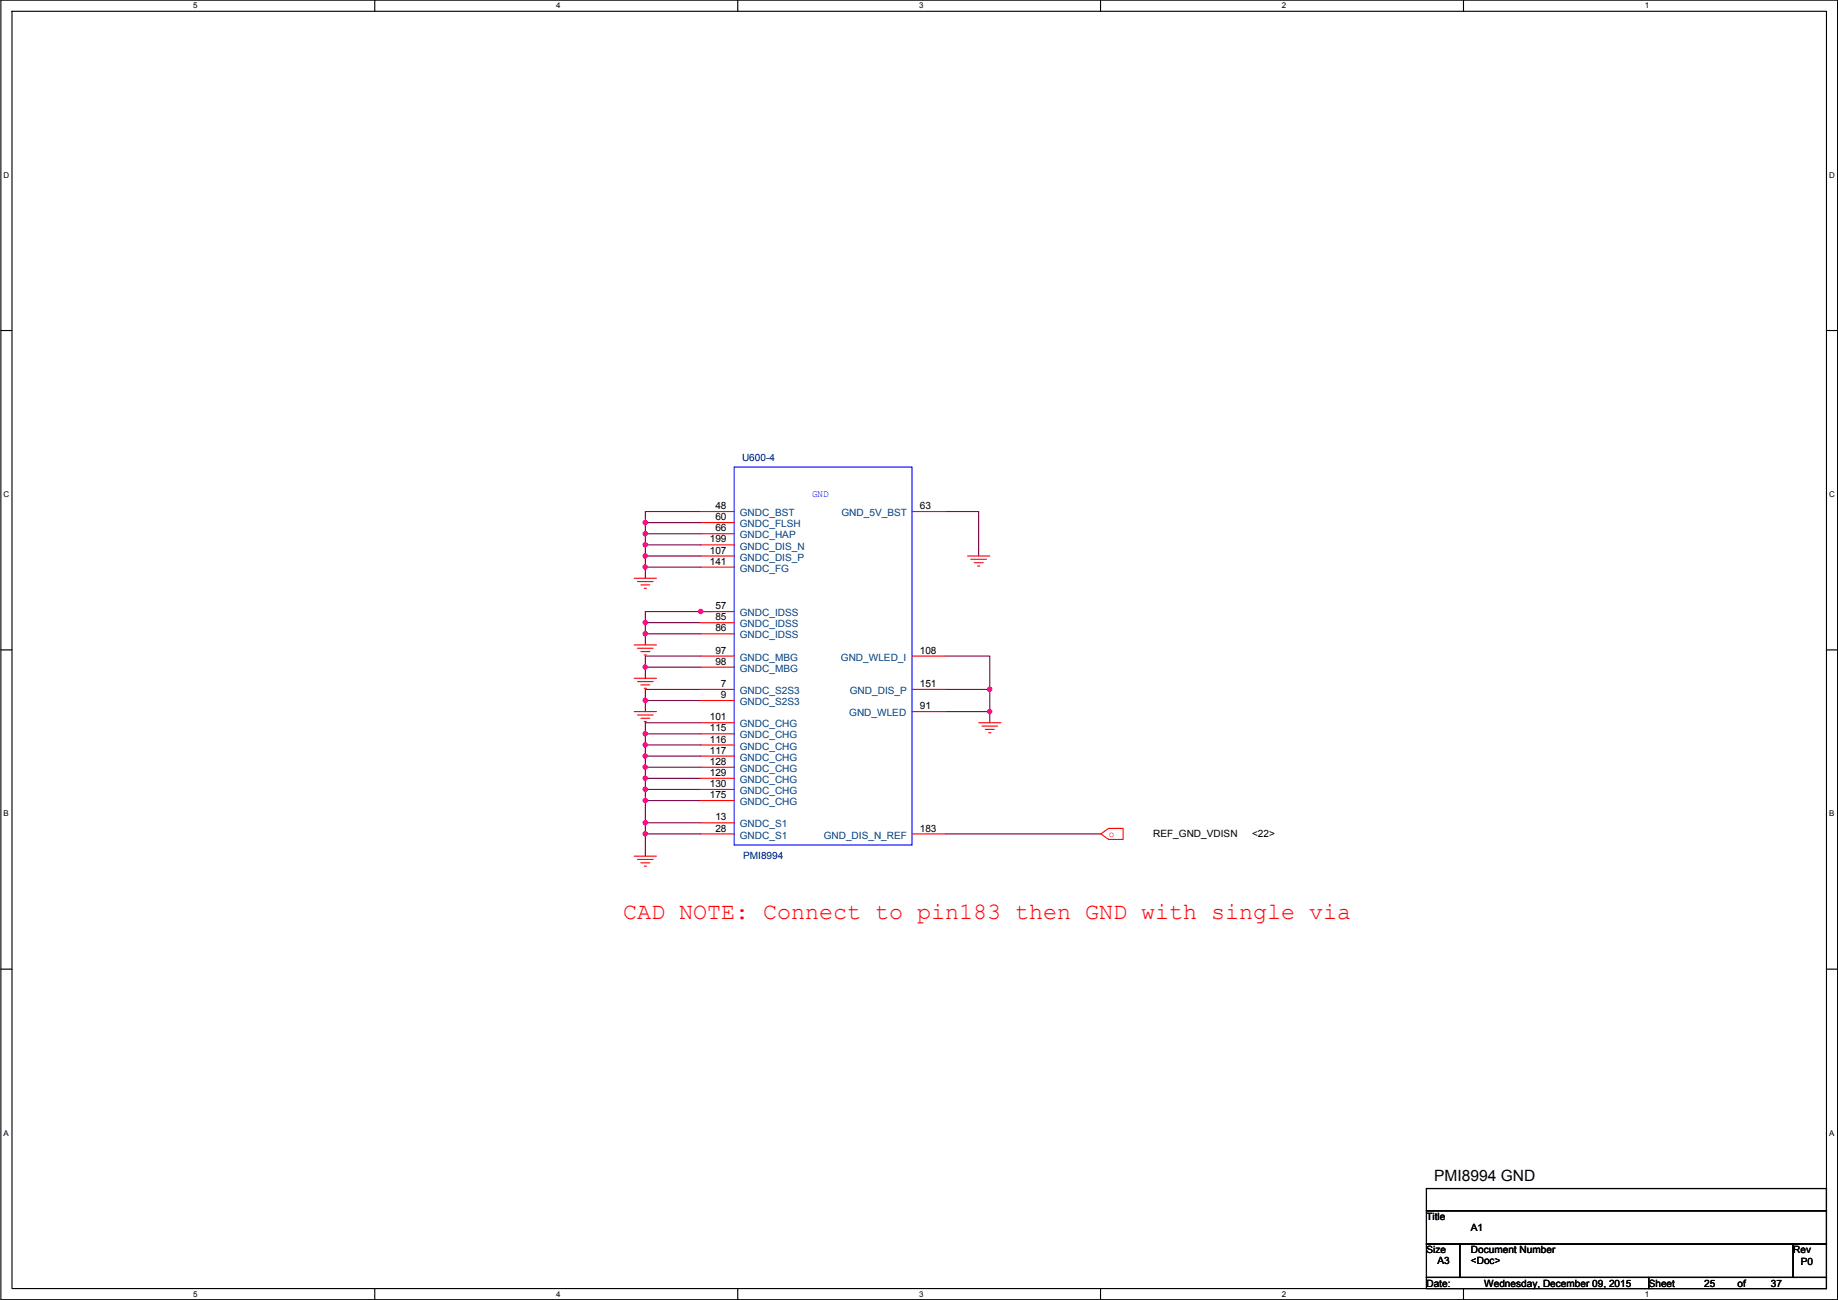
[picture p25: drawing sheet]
<svg xmlns="http://www.w3.org/2000/svg" width="420mm" height="297mm" viewBox="0 0 420 297" stroke-linecap="round" stroke-linejoin="round" font-family="sans-serif">
<defs><g id="words">
<text font-size="5.3" fill="#f00" x="142.4" y="210.1">CAD NOTE: Connect to pin183 then GND with single via</text>
<text font-size="3.6" x="327.9" y="269.9">PMI8994 GND</text>
<g font-size="2.3" fill="#000080">
<text x="169.6" y="105.2">U600-4</text>
<text x="169.9" y="196.2">PMI8994</text>
</g>
<text font-size="2.3" fill="#00f" x="185.6" y="113.7">GND</text>
<g font-size="2.3">
<text x="163.5" y="116.3">48</text>
<text x="163.5" y="118.9">60</text>
<text x="210.3" y="116.3">63</text>
<text x="162.3" y="124">199</text>
<text x="163.5" y="121.4">66</text>
<text x="162.3" y="126.5">107</text>
<text x="162.3" y="129">141</text>
<text x="163.5" y="139.2">57</text>
<text x="163.5" y="141.7">85</text>
<text x="163.5" y="144.3">86</text>
<text x="163.5" y="149.4">97</text>
<text x="210.3" y="149.4">108</text>
<text x="163.5" y="151.9">98</text>
<text x="164.8" y="157">7</text>
<text x="164.8" y="159.5">9</text>
<text x="210.3" y="157">151</text>
<text x="162.3" y="164.6">101</text>
<text x="162.3" y="167.1">115</text>
<text x="210.3" y="162.1">91</text>
<text x="162.3" y="169.7">116</text>
<text x="162.3" y="172.2">117</text>
<text x="162.3" y="174.8">128</text>
<text x="162.3" y="177.3">129</text>
<text x="162.3" y="179.8">130</text>
<text x="162.3" y="182.4">175</text>
<text x="163.5" y="187.5">13</text>
<text x="163.5" y="190">28</text>
<text x="210.3" y="190">183</text>
<text x="263.6" y="191.3">REF_GND_VDISN</text>
<text x="286.2" y="191.3">&lt;22&gt;</text>
<text x="326.1" y="278.7">Title</text>
<text x="336.2" y="281.3">A1</text>
<text x="326.1" y="286.3">Size</text>
<text x="336.2" y="286.3">Document Number</text>
<text x="409.9" y="286.3">Rev</text>
<text x="326.1" y="294">Date:</text>
<text x="328.6" y="288.9">A3</text>
<text x="336.2" y="288.9">&lt;Doc&gt;</text>
<text x="339.3" y="294">Wednesday, December 09, 2015</text>
<text x="376.9" y="294">Sheet</text>
<text x="389.6" y="294">25</text>
<text x="397.2" y="294">of</text>
<text x="404.8" y="294">37</text>
<text x="411.7" y="289.1">P0</text>
</g>
<g font-size="2.3" fill="#004080">
<text x="169.1" y="117.9">GNDC_BST</text>
<text x="192.4" y="117.9">GND_5V_BST</text>
<text x="169.1" y="120.5">GNDC_FLSH</text>
<text x="169.1" y="123">GNDC_HAP</text>
<text x="169.1" y="125.6">GNDC_DIS_N</text>
<text x="169.1" y="128.1">GNDC_DIS_P</text>
<text x="169.1" y="130.6">GNDC_FG</text>
<text x="169.1" y="140.8">GNDC_IDSS</text>
<text x="169.1" y="143.3">GNDC_IDSS</text>
<text x="169.1" y="145.9">GNDC_IDSS</text>
<text x="169.1" y="151">GNDC_MBG</text>
<text x="169.1" y="153.5">GNDC_MBG</text>
<text x="192.2" y="151">GND_WLED_I</text>
<text x="169.1" y="158.6">GNDC_S2S3</text>
<text x="169.1" y="161.1">GNDC_S2S3</text>
<text x="194.3" y="158.6">GND_DIS_P</text>
<text x="169.1" y="166.2">GNDC_CHG</text>
<text x="194.1" y="163.7">GND_WLED</text>
<text x="169.1" y="168.7">GNDC_CHG</text>
<text x="169.1" y="171.3">GNDC_CHG</text>
<text x="169.1" y="173.8">GNDC_CHG</text>
<text x="169.1" y="176.4">GNDC_CHG</text>
<text x="169.1" y="178.9">GNDC_CHG</text>
<text x="169.1" y="181.4">GNDC_CHG</text>
<text x="169.1" y="184">GNDC_CHG</text>
<text x="169.1" y="189.1">GNDC_S1</text>
<text x="169.1" y="191.6">GNDC_S1</text>
<text x="188.3" y="191.6">GND_DIS_N_REF</text>
</g>
<text font-size="2.3" fill="#f00" x="253.4" y="191.1">o</text>
<g font-size="1.8">
<text x="44.2" y="1.9">5</text>
<text x="127.1" y="1.9">4</text>
<text x="210.1" y="1.9">3</text>
<text x="293" y="1.9">2</text>
<text x="376" y="1.9">1</text>
<text x=".8" y="40.6">D</text>
<text x="418.2" y="40.6">D</text>
<text x=".8" y="113.6">C</text>
<text x="418.2" y="113.6">C</text>
<text x=".8" y="186.6">B</text>
<text x="418.2" y="186.6">B</text>
<text x=".8" y="259.5">A</text>
<text x="418.2" y="259.5">A</text>
<text x="44.2" y="296.3">5</text>
<text x="127.1" y="296.3">4</text>
<text x="210.1" y="296.3">3</text>
<text x="293" y="296.3">2</text>
<text x="376" y="296.3">1</text>
</g>
</g></defs>
<path d="M.2 0h419.9v297h-419.9zM2.7 2.6h414.8v291.8h-414.8z" fill="none" stroke="#000" stroke-width=".25"/>
<g fill="#fff">
<path d="M44.2 .3h1v2h-1z"/>
<path d="M44.2 294.7h1v2h-1z"/>
</g>
<path d="M85.7 0v2.6M85.7 294.4v2.6" fill="none" stroke="#000" stroke-width=".25"/>
<g fill="#fff">
<path d="M127.1 .3h1v2h-1z"/>
<path d="M127.1 294.7h1v2h-1z"/>
</g>
<path d="M168.6 0v2.6M168.6 294.4v2.6" fill="none" stroke="#000" stroke-width=".25"/>
<g fill="#fff">
<path d="M210.1 .3h1v2h-1z"/>
<path d="M210.1 294.7h1v2h-1z"/>
</g>
<path d="M251.6 0v2.6M251.6 294.4v2.6" fill="none" stroke="#000" stroke-width=".25"/>
<g fill="#fff">
<path d="M293 .3h1v2h-1z"/>
<path d="M293 294.7h1v2h-1z"/>
</g>
<path d="M334.5 0v2.6M334.5 294.4v2.6" fill="none" stroke="#000" stroke-width=".25"/>
<g fill="#fff">
<path d="M376 .3h1v2h-1z"/>
<path d="M376 294.7h1v2h-1z"/>
<path d="M.8 39h1.3v2h-1.3z"/>
<path d="M418.2 39h1.2v2h-1.2z"/>
<path d="M.8 112h1.3v2h-1.3z"/>
<path d="M418.2 112h1.2v2h-1.2z"/>
</g>
<path d="M.2 75.5h2.5M417.5 75.5h2.6" fill="none" stroke="#000" stroke-width=".25"/>
<g fill="#fff">
<path d="M.8 185h1.2v1.9h-1.2z"/>
<path d="M418.2 185h1.1v1.9h-1.1z"/>
</g>
<path d="M.2 148.5h2.5M417.5 148.5h2.6" fill="none" stroke="#000" stroke-width=".25"/>
<g fill="#fff">
<path d="M.8 257.9h1.2v2h-1.2z"/>
<path d="M418.2 257.9h1.1v2h-1.1z"/>
</g>
<path d="M.2 221.4h2.5M417.5 221.4h2.6" fill="none" stroke="#000" stroke-width=".25"/>
<path d="M160.2 116.9h-12.7v2.5h12.7" fill="none" stroke="#800040" stroke-width=".25"/>
<circle cx="147.5" cy="119.4" r=".49" fill="#f0f"/>
<circle cx="147.5" cy="119.4" r=".49" fill="none" stroke="#f0f" stroke-width=".25"/>
<path d="M147.5 119.4v2.6h12.7" fill="none" stroke="#800040" stroke-width=".25"/>
<circle cx="147.5" cy="121.9" r=".49" fill="#f0f"/>
<circle cx="147.5" cy="121.9" r=".49" fill="none" stroke="#f0f" stroke-width=".25"/>
<path d="M147.5 122v2.5h12.7" fill="none" stroke="#800040" stroke-width=".25"/>
<circle cx="147.5" cy="124.5" r=".49" fill="#f0f"/>
<circle cx="147.5" cy="124.5" r=".49" fill="none" stroke="#f0f" stroke-width=".25"/>
<path d="M147.5 124.5v2.5h12.7" fill="none" stroke="#800040" stroke-width=".25"/>
<circle cx="147.5" cy="127" r=".49" fill="#f0f"/>
<circle cx="147.5" cy="127" r=".49" fill="none" stroke="#f0f" stroke-width=".25"/>
<path d="M147.5 127v2.6h12.7" fill="none" stroke="#800040" stroke-width=".25"/>
<circle cx="147.5" cy="129.6" r=".49" fill="#f0f"/>
<circle cx="147.5" cy="129.6" r=".49" fill="none" stroke="#f0f" stroke-width=".25"/>
<path d="M147.5 129.6v2.5M147.5 139.7v2.6M160.2 149.9h-12.7v2.5" fill="none" stroke="#800040" stroke-width=".25"/>
<circle cx="147.5" cy="152.4" r=".49" fill="#f0f"/>
<circle cx="147.5" cy="152.4" r=".49" fill="none" stroke="#f0f" stroke-width=".25"/>
<path d="M147.5 139.7h15.3M160.2 157.5h-12.7v2.6" fill="none" stroke="#800040" stroke-width=".25"/>
<circle cx="160.2" cy="139.7" r=".49" fill="#f0f"/>
<circle cx="160.2" cy="139.7" r=".49" fill="none" stroke="#f0f" stroke-width=".25"/>
<path d="M147.5 142.3h12.7" fill="none" stroke="#800040" stroke-width=".25"/>
<circle cx="147.5" cy="142.3" r=".49" fill="#f0f"/>
<circle cx="147.5" cy="142.3" r=".49" fill="none" stroke="#f0f" stroke-width=".25"/>
<path d="M147.5 142.3v2.5h12.7" fill="none" stroke="#800040" stroke-width=".25"/>
<circle cx="147.5" cy="144.8" r=".49" fill="#f0f"/>
<circle cx="147.5" cy="144.8" r=".49" fill="none" stroke="#f0f" stroke-width=".25"/>
<path d="M147.5 144.8v2.6M160.2 152.4h-12.7v2.6M147.5 160.1h12.7" fill="none" stroke="#800040" stroke-width=".25"/>
<circle cx="147.5" cy="160" r=".49" fill="#f0f"/>
<circle cx="147.5" cy="160" r=".49" fill="none" stroke="#f0f" stroke-width=".25"/>
<path d="M147.5 160.1v2.5M147.5 165.1v2.6h12.7" fill="none" stroke="#800040" stroke-width=".25"/>
<circle cx="147.5" cy="167.7" r=".49" fill="#f0f"/>
<circle cx="147.5" cy="167.7" r=".49" fill="none" stroke="#f0f" stroke-width=".25"/>
<path d="M147.5 167.7v2.5h12.7" fill="none" stroke="#800040" stroke-width=".25"/>
<circle cx="147.5" cy="170.2" r=".49" fill="#f0f"/>
<circle cx="147.5" cy="170.2" r=".49" fill="none" stroke="#f0f" stroke-width=".25"/>
<path d="M147.5 170.2v2.6h12.7" fill="none" stroke="#800040" stroke-width=".25"/>
<circle cx="147.5" cy="172.7" r=".49" fill="#f0f"/>
<circle cx="147.5" cy="172.7" r=".49" fill="none" stroke="#f0f" stroke-width=".25"/>
<path d="M147.5 172.8v2.5h12.7" fill="none" stroke="#800040" stroke-width=".25"/>
<circle cx="147.5" cy="175.3" r=".49" fill="#f0f"/>
<circle cx="147.5" cy="175.3" r=".49" fill="none" stroke="#f0f" stroke-width=".25"/>
<path d="M147.5 175.3v2.5h12.7" fill="none" stroke="#800040" stroke-width=".25"/>
<circle cx="147.5" cy="177.8" r=".49" fill="#f0f"/>
<circle cx="147.5" cy="177.8" r=".49" fill="none" stroke="#f0f" stroke-width=".25"/>
<path d="M147.5 177.8v2.6h12.7" fill="none" stroke="#800040" stroke-width=".25"/>
<circle cx="147.5" cy="180.4" r=".49" fill="#f0f"/>
<circle cx="147.5" cy="180.4" r=".49" fill="none" stroke="#f0f" stroke-width=".25"/>
<path d="M147.5 180.4v2.5M147.5 182.9h12.7M147.5 182.9v5.1" fill="none" stroke="#800040" stroke-width=".25"/>
<circle cx="147.5" cy="188" r=".49" fill="#f0f"/>
<circle cx="147.5" cy="188" r=".49" fill="none" stroke="#f0f" stroke-width=".25"/>
<circle cx="147.5" cy="182.9" r=".49" fill="#f0f"/>
<circle cx="147.5" cy="182.9" r=".49" fill="none" stroke="#f0f" stroke-width=".25"/>
<path d="M147.5 190.5h12.7" fill="none" stroke="#800040" stroke-width=".25"/>
<circle cx="147.5" cy="190.5" r=".49" fill="#f0f"/>
<circle cx="147.5" cy="190.5" r=".49" fill="none" stroke="#f0f" stroke-width=".25"/>
<path d="M216.1 116.9h7.6v10.1M216.1 149.9h10.2v7.6M147.5 165.1h12.7M160.2 188h-12.7v7.6" fill="none" stroke="#800040" stroke-width=".25"/>
<circle cx="226.2" cy="157.5" r=".49" fill="#f0f"/>
<circle cx="226.2" cy="157.5" r=".49" fill="none" stroke="#f0f" stroke-width=".25"/>
<path d="M216.1 157.5h10.2v5.1" fill="none" stroke="#800040" stroke-width=".25"/>
<circle cx="226.2" cy="162.6" r=".49" fill="#f0f"/>
<circle cx="226.2" cy="162.6" r=".49" fill="none" stroke="#f0f" stroke-width=".25"/>
<path d="M216.1 162.6h10.2v2.5M216.1 190.5h35.6" fill="none" stroke="#800040" stroke-width=".25"/>
<g fill="none" stroke="#f00" stroke-width=".25">
<path d="M160.2 116.9h7.6M160.2 119.4h7.6M208.5 116.9h7.6M145 132.1h5.1M145.7 132.9h3.6M146.5 133.6h2M147.3 134.4h.5M160.2 122h7.6M160.2 124.5h7.6M160.2 127h7.6M160.2 129.6h7.6M160.2 139.7h7.6"/>
<path d="M221.2 127h5.1M221.9 127.8h3.6M222.7 128.6h2M223.5 129.3h.5M145 147.4h5.1M145 155h5.1M145.7 148.1h3.6M145.7 155.7h3.6M146.5 148.9h2M146.5 156.5h2M147.3 149.6h.5M147.3 157.3h.5"/>
<path d="M160.2 142.3h7.6M160.2 144.8h7.6M160.2 149.9h7.6M160.2 152.4h7.6M160.2 157.5h7.6M208.5 149.9h7.6M208.5 157.5h7.6M145 162.6h5.1M145.7 163.4h3.6M146.5 164.1h2M147.3 164.9h.5M160.2 160.1h7.6"/>
<path d="M160.2 165.1h7.6M160.2 167.7h7.6M160.2 170.2h7.6M160.2 172.8h7.6M160.2 175.3h7.6M160.2 177.8h7.6M208.5 162.6h7.6M223.7 165.1h5.1M224.5 165.9h3.5M225.2 166.7h2.1M226 167.4h.5M145 195.6h5.1"/>
<path d="M145.7 196.4h3.6M146.5 197.1h2M147.3 197.9h.5M160.2 180.4h7.6M160.2 182.9h7.6M160.2 188h7.6M160.2 190.5h7.6M208.5 190.5h7.6M251.7 190.5l1.7-1.2h3.3v2.5h-3.3z"/>
</g>
<path d="M326.1 271.6h91.4v5h-91.4zM326.1 276.6h91.4v7.7h-91.4zM326.1 284.3h7.6v7.6h-7.6zM326.1 291.9h50.8v2.5h-50.8zM333.7 284.3h76.2v7.6h-76.2zM376.9 291.9h40.6v2.5h-40.6zM409.9 284.3h7.6v7.6h-7.6z" fill="none" stroke="#000" stroke-width=".25"/>
<path d="M167.8 106.7h40.7v86.4h-40.7z" fill="none" stroke="#00f" stroke-width=".25"/>
<circle cx="147.5" cy="119.4" r=".49" fill="#f0f"/>
<circle cx="147.5" cy="119.4" r=".49" fill="none" stroke="#f0f" stroke-width=".25"/>
<circle cx="147.5" cy="121.9" r=".49" fill="#f0f"/>
<circle cx="147.5" cy="121.9" r=".49" fill="none" stroke="#f0f" stroke-width=".25"/>
<circle cx="147.5" cy="124.5" r=".49" fill="#f0f"/>
<circle cx="147.5" cy="124.5" r=".49" fill="none" stroke="#f0f" stroke-width=".25"/>
<circle cx="147.5" cy="127" r=".49" fill="#f0f"/>
<circle cx="147.5" cy="127" r=".49" fill="none" stroke="#f0f" stroke-width=".25"/>
<circle cx="147.5" cy="129.6" r=".49" fill="#f0f"/>
<circle cx="147.5" cy="129.6" r=".49" fill="none" stroke="#f0f" stroke-width=".25"/>
<circle cx="147.5" cy="152.4" r=".49" fill="#f0f"/>
<circle cx="147.5" cy="152.4" r=".49" fill="none" stroke="#f0f" stroke-width=".25"/>
<circle cx="160.2" cy="139.7" r=".49" fill="#f0f"/>
<circle cx="160.2" cy="139.7" r=".49" fill="none" stroke="#f0f" stroke-width=".25"/>
<circle cx="147.5" cy="142.3" r=".49" fill="#f0f"/>
<circle cx="147.5" cy="142.3" r=".49" fill="none" stroke="#f0f" stroke-width=".25"/>
<circle cx="147.5" cy="144.8" r=".49" fill="#f0f"/>
<circle cx="147.5" cy="144.8" r=".49" fill="none" stroke="#f0f" stroke-width=".25"/>
<circle cx="147.5" cy="160" r=".49" fill="#f0f"/>
<circle cx="147.5" cy="160" r=".49" fill="none" stroke="#f0f" stroke-width=".25"/>
<circle cx="147.5" cy="167.7" r=".49" fill="#f0f"/>
<circle cx="147.5" cy="167.7" r=".49" fill="none" stroke="#f0f" stroke-width=".25"/>
<circle cx="147.5" cy="170.2" r=".49" fill="#f0f"/>
<circle cx="147.5" cy="170.2" r=".49" fill="none" stroke="#f0f" stroke-width=".25"/>
<circle cx="147.5" cy="172.7" r=".49" fill="#f0f"/>
<circle cx="147.5" cy="172.7" r=".49" fill="none" stroke="#f0f" stroke-width=".25"/>
<circle cx="147.5" cy="175.3" r=".49" fill="#f0f"/>
<circle cx="147.5" cy="175.3" r=".49" fill="none" stroke="#f0f" stroke-width=".25"/>
<circle cx="147.5" cy="177.8" r=".49" fill="#f0f"/>
<circle cx="147.5" cy="177.8" r=".49" fill="none" stroke="#f0f" stroke-width=".25"/>
<circle cx="147.5" cy="180.4" r=".49" fill="#f0f"/>
<circle cx="147.5" cy="180.4" r=".49" fill="none" stroke="#f0f" stroke-width=".25"/>
<circle cx="147.5" cy="188" r=".49" fill="#f0f"/>
<circle cx="147.5" cy="188" r=".49" fill="none" stroke="#f0f" stroke-width=".25"/>
<circle cx="147.5" cy="182.9" r=".49" fill="#f0f"/>
<circle cx="147.5" cy="182.9" r=".49" fill="none" stroke="#f0f" stroke-width=".25"/>
<circle cx="147.5" cy="190.5" r=".49" fill="#f0f"/>
<circle cx="147.5" cy="190.5" r=".49" fill="none" stroke="#f0f" stroke-width=".25"/>
<circle cx="226.2" cy="157.5" r=".49" fill="#f0f"/>
<circle cx="226.2" cy="157.5" r=".49" fill="none" stroke="#f0f" stroke-width=".25"/>
<circle cx="226.2" cy="162.6" r=".49" fill="#f0f"/>
<circle cx="226.2" cy="162.6" r=".49" fill="none" stroke="#f0f" stroke-width=".25"/>
<use href="#words"/>
</svg>
